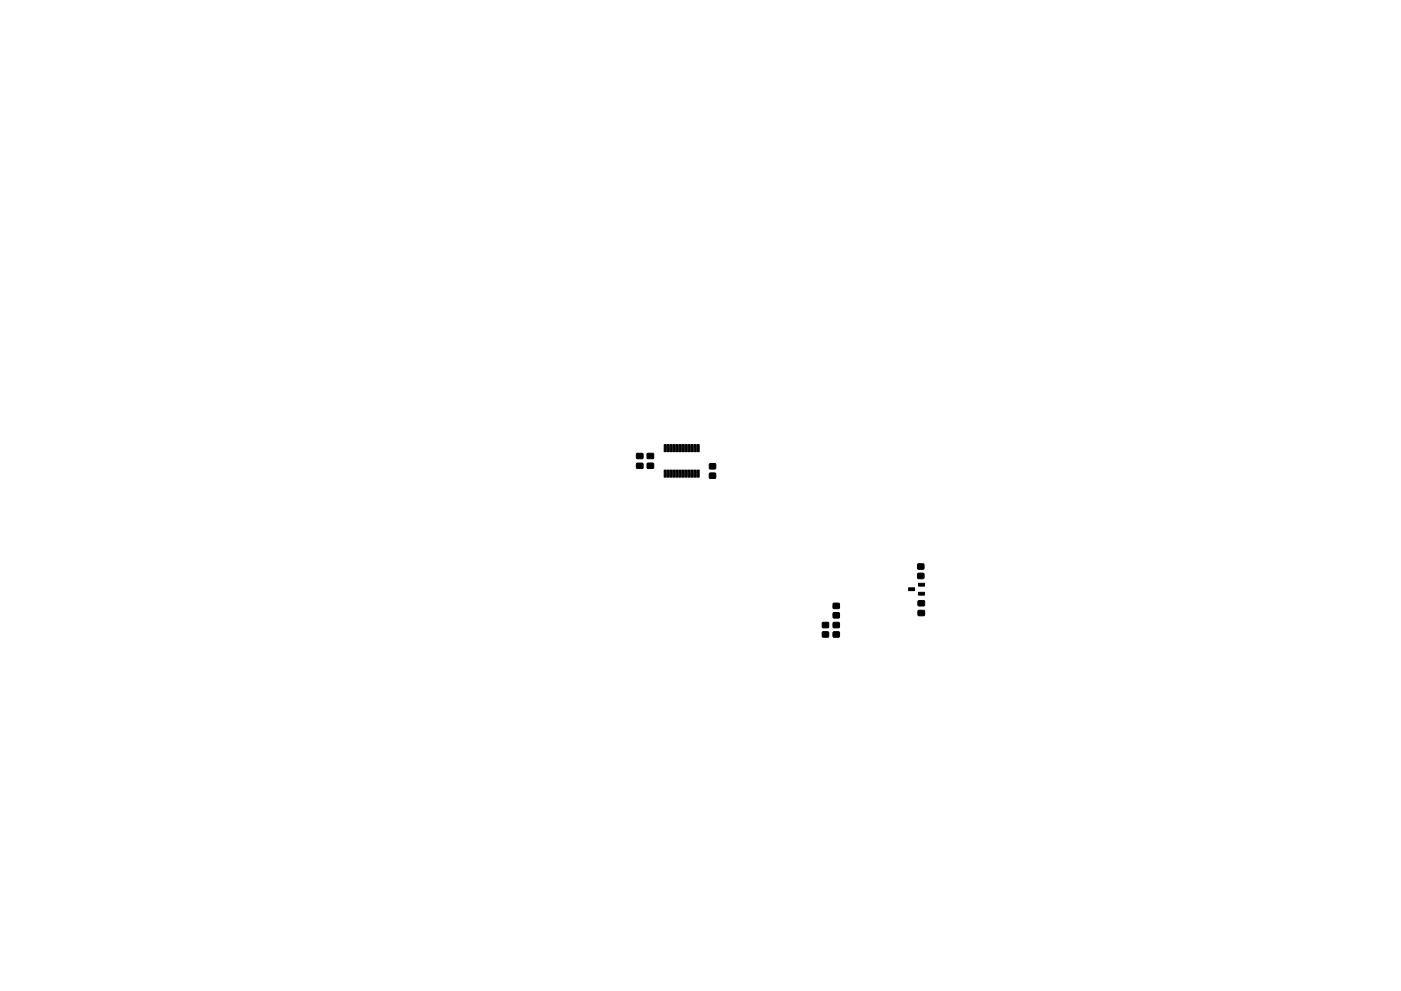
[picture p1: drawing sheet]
<svg xmlns="http://www.w3.org/2000/svg" width="297mm" height="210mm" viewBox="0 0 297 210" stroke-linecap="round" stroke-linejoin="round" font-family="sans-serif">
<g fill="#000" stroke="#000" stroke-width=".21">
<path d="M135 98.3h1.3v1h-1.3zM135 96.2h1.3v1.1h-1.3zM137.2 98.3h1.3v1h-1.3zM137.2 96.2h1.3v1.1h-1.3zM140.8 94.3h.5v1.5h-.5zM140.8 99.7h.5v1.5h-.5zM141.5 94.3h.4v1.5h-.4zM141.5 99.7h.4v1.5h-.4zM142.1 94.3h.4v1.5h-.4zM142.1 99.7h.4v1.5h-.4zM142.7 94.3h.5v1.5h-.5zM142.7 99.7h.5v1.5h-.5z"/>
<path d="M143.4 94.3h.4v1.5h-.4zM143.4 99.7h.4v1.5h-.4zM144 94.3h.4v1.5h-.4zM144 99.7h.4v1.5h-.4zM144.6 94.3h.5v1.5h-.5zM144.6 99.7h.5v1.5h-.5zM145.3 94.3h.4v1.5h-.4zM145.3 99.7h.4v1.5h-.4zM145.9 94.3h.4v1.5h-.4zM145.9 99.7h.4v1.5h-.4zM146.5 94.3h.5v1.5h-.5zM146.5 99.7h.5v1.5h-.5z"/>
<path d="M147.2 94.3h.4v1.5h-.4zM147.2 99.7h.4v1.5h-.4zM147.8 94.3h.4v1.5h-.4zM147.8 99.7h.4v1.5h-.4zM150.4 98.4h1.3v1.1h-1.3zM150.4 100.4h1.3v1.1h-1.3zM194.6 119.7h1.2v1h-1.2zM174.4 134.1h1.2v1h-1.2zM174.4 132.1h1.2v1h-1.2zM176.7 134.1h1.2v1h-1.2zM176.7 132.1h1.2v1h-1.2zM176.7 128h1.2v1.1h-1.2z"/>
<path d="M176.7 130h1.2v1.1h-1.2zM192.7 124.7h1.2v.6h-1.2zM194.7 129.5h1.3v1.1h-1.3zM194.7 127.5h1.3v1h-1.3zM194.6 121.7h1.2v1h-1.2zM194.8 123.8h1.2v.6h-1.2zM194.8 125.7h1.2v.6h-1.2z"/>
</g>
</svg>
